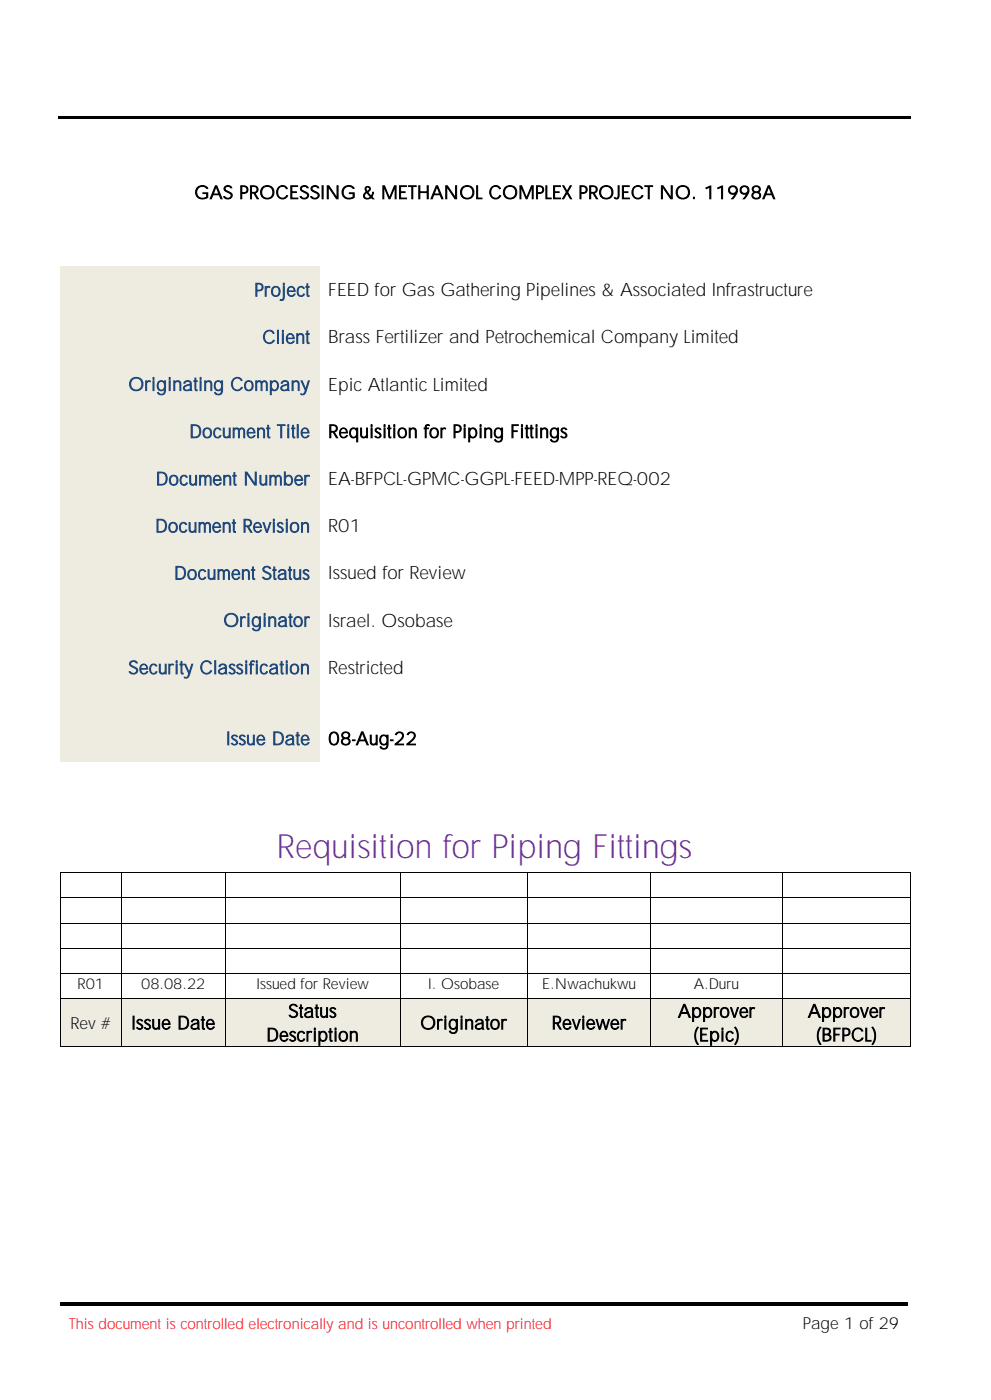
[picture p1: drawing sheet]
<svg xmlns="http://www.w3.org/2000/svg" width="210mm" height="297mm" viewBox="0 0 210 297" stroke-linecap="round" stroke-linejoin="round" font-family="sans-serif">
<defs><g id="words">
<text font-size="7.1" fill="#7030a0" x="58.6" y="181.7">Requisition for Piping Fittings</text>
<g font-size="3.9">
<text x="41.2" y="42.1">GAS PROCESSING &amp; METHANOL COMPLEX PROJECT NO. 11998A</text>
<text x="69.5" y="62.8">FEED for Gas Gathering Pipelines &amp; Associated Infrastructure</text>
<text x="69.5" y="72.8">Brass Fertilizer and Petrochemical Company Limited</text>
<text x="69.5" y="82.8">Epic Atlantic Limited</text>
<text x="69.5" y="92.8">Requisition for Piping Fittings</text>
<text x="69.5" y="102.8">EA-BFPCL-GPMC-GGPL-FEED-MPP-REQ-002</text>
<text x="69.5" y="112.8">R01</text>
<text x="69.5" y="122.8">Issued for Review</text>
<text x="69.5" y="132.8">Israel. Osobase</text>
<text x="69.5" y="142.8">Restricted</text>
<text x="69.5" y="157.8">08-Aug-22</text>
<text x="61.1" y="215.6">Status</text>
<text x="143.6" y="215.6">Approver</text>
<text x="171.1" y="215.6">Approver</text>
<text x="27.8" y="218.1">Issue Date</text>
<text x="56.4" y="220.6">Description</text>
<text x="89" y="218.1">Originator</text>
<text x="116.9" y="218.1">Reviewer</text>
<text x="146.8" y="220.6">(Epic)</text>
<text x="172.8" y="220.6">(BFPCL)</text>
</g>
<g font-size="3.9" fill="#1f497d">
<text x="53.9" y="62.8">Project</text>
<text x="55.6" y="72.8">Client</text>
<text x="27.2" y="82.8">Originating Company</text>
<text x="40.1" y="92.8">Document Title</text>
<text x="33" y="102.8">Document Number</text>
<text x="32.9" y="112.8">Document Revision</text>
<text x="36.9" y="122.8">Document Status</text>
<text x="47.3" y="132.8">Originator</text>
<text x="27.2" y="142.8">Security Classification</text>
<text x="47.9" y="157.8">Issue Date</text>
</g>
<g font-size="3.5">
<text x="14.9" y="218">Rev #</text>
<text x="170" y="281.6">Page 1 of 29</text>
</g>
<g font-size="3.2">
<text x="16.4" y="209.6">R01</text>
<text x="29.9" y="209.6">08.08.22</text>
<text x="54.3" y="209.6">Issued for Review</text>
<text x="90.7" y="209.6">I. Osobase</text>
<text x="114.8" y="209.6">E.Nwachukwu</text>
<text x="146.9" y="209.6">A.Duru</text>
</g>
<text font-size="3.2" fill="#f00" x="14.6" y="281.7">This document is controlled electronically and is uncontrolled when printed</text>
</g></defs>
<g fill="#000">
<path d="M12.4 24.6h60v.5h-60z" fill-rule="evenodd"/>
<path d="M72.2 24.6h.5v.5h-.5z" fill-rule="evenodd"/>
<path d="M72.7 24.6h59.5v.5h-59.5z" fill-rule="evenodd"/>
<path d="M131.9 24.6h.5v.5h-.5z" fill-rule="evenodd"/>
<path d="M132.4 24.6h60.4v.5h-60.4z" fill-rule="evenodd"/>
<path d="M12.7 275.8h139.9v.8h-139.9z" fill-rule="evenodd"/>
<path d="M152.6 275.8h.8v.8h-.8z" fill-rule="evenodd"/>
<path d="M153.4 275.8h39v.8h-39z" fill-rule="evenodd"/>
</g>
<g fill="#eeece1">
<path d="M12.7 56.4h54.9v10h-54.9z" fill-rule="evenodd"/>
<path d="M14.6 58.9h51.1v5h-51.1z" fill-rule="evenodd"/>
<path d="M12.7 66.4h54.9v10h-54.9z" fill-rule="evenodd"/>
<path d="M14.6 68.9h51.1v5h-51.1z" fill-rule="evenodd"/>
<path d="M12.7 76.4h54.9v10h-54.9z" fill-rule="evenodd"/>
<path d="M14.6 78.9h51.1v5h-51.1z" fill-rule="evenodd"/>
<path d="M12.7 86.4h54.9v10h-54.9z" fill-rule="evenodd"/>
<path d="M14.6 88.9h51.1v5h-51.1z" fill-rule="evenodd"/>
<path d="M12.7 96.4h54.9v10h-54.9z" fill-rule="evenodd"/>
<path d="M14.6 98.9h51.1v5h-51.1z" fill-rule="evenodd"/>
<path d="M12.7 106.4h54.9v10h-54.9z" fill-rule="evenodd"/>
<path d="M14.6 108.9h51.1v5h-51.1z" fill-rule="evenodd"/>
<path d="M12.7 116.4h54.9v10h-54.9z" fill-rule="evenodd"/>
<path d="M14.6 118.9h51.1v5h-51.1z" fill-rule="evenodd"/>
<path d="M12.7 126.4h54.9v10h-54.9z" fill-rule="evenodd"/>
<path d="M14.6 128.9h51.1v5h-51.1z" fill-rule="evenodd"/>
<path d="M12.7 136.4h54.9v10h-54.9z" fill-rule="evenodd"/>
<path d="M14.6 138.9h51.1v5.1h-51.1z" fill-rule="evenodd"/>
<path d="M12.7 146.4h54.9v5.1h-54.9z" fill-rule="evenodd"/>
<path d="M14.6 146.4h51.1v5.1h-51.1z" fill-rule="evenodd"/>
<path d="M12.7 151.5h54.9v10h-54.9z" fill-rule="evenodd"/>
<path d="M14.6 153.9h51.1v5.1h-51.1z" fill-rule="evenodd"/>
</g>
<g fill="#000">
<path d="M12.7 184.9h.2v.1h-.2z" fill-rule="evenodd"/>
<path d="M12.7 184.9h.2v.1h-.2z" fill-rule="evenodd"/>
<path d="M12.7 190.2h.2v.2h-.2z" fill-rule="evenodd"/>
<path d="M12.7 195.5h.2v.2h-.2z" fill-rule="evenodd"/>
<path d="M25.7 184.9h.1v.1h-.1z" fill-rule="evenodd"/>
<path d="M25.7 190.2h.1v.2h-.1z" fill-rule="evenodd"/>
<path d="M25.7 195.5h.1v.2h-.1z" fill-rule="evenodd"/>
<path d="M47.6 184.9h.2v.1h-.2z" fill-rule="evenodd"/>
<path d="M47.6 190.2h.2v.2h-.2z" fill-rule="evenodd"/>
<path d="M47.6 195.5h.2v.2h-.2z" fill-rule="evenodd"/>
<path d="M84.6 184.9h.2v.1h-.2z" fill-rule="evenodd"/>
<path d="M84.6 190.2h.2v.2h-.2z" fill-rule="evenodd"/>
<path d="M84.6 195.5h.2v.2h-.2z" fill-rule="evenodd"/>
<path d="M111.7 184.9h.2v.1h-.2z" fill-rule="evenodd"/>
<path d="M111.7 190.2h.2v.2h-.2z" fill-rule="evenodd"/>
<path d="M111.7 195.5h.2v.2h-.2z" fill-rule="evenodd"/>
<path d="M137.7 184.9h.1v.1h-.1z" fill-rule="evenodd"/>
<path d="M137.7 190.2h.1v.2h-.1z" fill-rule="evenodd"/>
<path d="M137.7 195.5h.1v.2h-.1z" fill-rule="evenodd"/>
<path d="M165.7 184.9h.2v.1h-.2z" fill-rule="evenodd"/>
<path d="M165.7 190.2h.2v.2h-.2z" fill-rule="evenodd"/>
<path d="M165.7 195.5h.2v.2h-.2z" fill-rule="evenodd"/>
<path d="M192.8 184.9h.2v.1h-.2z" fill-rule="evenodd"/>
<path d="M192.8 184.9h.2v.1h-.2z" fill-rule="evenodd"/>
<path d="M192.8 190.2h.2v.2h-.2z" fill-rule="evenodd"/>
<path d="M192.8 195.5h.2v.2h-.2z" fill-rule="evenodd"/>
<path d="M12.7 200.9h.2v.1h-.2z" fill-rule="evenodd"/>
<path d="M12.7 206.2h.2v.2h-.2z" fill-rule="evenodd"/>
<path d="M25.7 200.9h.1v.1h-.1z" fill-rule="evenodd"/>
<path d="M25.7 206.2h.1v.2h-.1z" fill-rule="evenodd"/>
<path d="M47.6 200.9h.2v.1h-.2z" fill-rule="evenodd"/>
<path d="M47.6 206.2h.2v.2h-.2z" fill-rule="evenodd"/>
<path d="M84.6 200.9h.2v.1h-.2z" fill-rule="evenodd"/>
<path d="M84.6 206.2h.2v.2h-.2z" fill-rule="evenodd"/>
<path d="M111.7 200.9h.2v.1h-.2z" fill-rule="evenodd"/>
<path d="M111.7 206.2h.2v.2h-.2z" fill-rule="evenodd"/>
<path d="M137.7 200.9h.1v.1h-.1z" fill-rule="evenodd"/>
<path d="M137.7 206.2h.1v.2h-.1z" fill-rule="evenodd"/>
<path d="M165.7 200.9h.2v.1h-.2z" fill-rule="evenodd"/>
<path d="M165.7 206.2h.2v.2h-.2z" fill-rule="evenodd"/>
<path d="M192.8 200.9h.2v.1h-.2z" fill-rule="evenodd"/>
<path d="M192.8 206.2h.2v.2h-.2z" fill-rule="evenodd"/>
</g>
<g fill="none" stroke="#000" stroke-width=".21">
<path d="M12.8 185v5.2M12.8 190.4v5.1M12.8 195.7v5.2M12.9 184.9h12.8M12.9 190.3h12.8M12.9 195.6h12.8M25.7 185v5.2M25.7 190.4v5.1M25.7 195.7v5.2M25.8 184.9h21.8M25.8 190.3h21.8M25.8 195.6h21.8"/>
<path d="M47.7 185v5.2M47.7 190.4v5.1M47.7 195.7v5.2M47.8 184.9h36.8M47.8 190.3h36.8M47.8 195.6h36.8M84.7 185v5.2M84.7 190.4v5.1M84.7 195.7v5.2M84.8 184.9h26.9M84.8 190.3h26.9M84.8 195.6h26.9"/>
<path d="M111.8 185v5.2M111.8 190.4v5.1M111.8 195.7v5.2M111.9 184.9h25.8M111.9 190.3h25.8M111.9 195.6h25.8M137.7 185v5.2M137.7 190.4v5.1M137.7 195.7v5.2M137.8 184.9h27.9M137.8 190.3h27.9M137.8 195.6h27.9"/>
<path d="M165.8 185v5.2M165.8 190.4v5.1M165.8 195.7v5.2M165.9 184.9h26.9M165.9 190.3h26.9M165.9 195.6h26.9M192.9 185v5.2M192.9 190.4v5.1M192.9 195.7v5.2M12.8 201v5.2M12.8 206.4v5.1M12.9 200.9h12.8"/>
<path d="M12.9 206.3h12.8M25.7 201v5.2M25.7 206.4v5.1M25.8 200.9h21.8M25.8 206.3h21.8M47.7 201v5.2M47.7 206.4v5.1M47.8 200.9h36.8M47.8 206.3h36.8M84.7 201v5.2M84.7 206.4v5.1M84.8 200.9h26.9"/>
<path d="M84.8 206.3h26.9M111.8 201v5.2M111.8 206.4v5.1M111.9 200.9h25.8M111.9 206.3h25.8M137.7 201v5.2M137.7 206.4v5.1M137.8 200.9h27.9M137.8 206.3h27.9M165.8 201v5.2M165.8 206.4v5.1M165.9 200.9h26.9"/>
<path d="M165.9 206.3h26.9M192.9 201v5.2M192.9 206.4v5.1"/>
</g>
<g fill="#eeece1">
<path d="M12.9 211.7h12.8v10.1h-12.8z" fill-rule="evenodd"/>
<path d="M14.7 214.5h9.1v4.5h-9.1z" fill-rule="evenodd"/>
<path d="M25.8 211.7h21.8v10.1h-21.8z" fill-rule="evenodd"/>
<path d="M27.7 214.2h18.1v5h-18.1z" fill-rule="evenodd"/>
<path d="M47.8 211.7h36.8v10.1h-36.8z" fill-rule="evenodd"/>
<path d="M49.6 211.7h33.2v5h-33.2z" fill-rule="evenodd"/>
<path d="M49.6 216.7h33.2v5.1h-33.2z" fill-rule="evenodd"/>
<path d="M84.8 211.7h26.9v10.1h-26.9z" fill-rule="evenodd"/>
<path d="M86.6 214.2h23.3v5h-23.3z" fill-rule="evenodd"/>
<path d="M111.9 211.7h25.8v10.1h-25.8z" fill-rule="evenodd"/>
<path d="M113.7 214.2h22.1v5h-22.1z" fill-rule="evenodd"/>
<path d="M137.8 211.7h27.9v10.1h-27.9z" fill-rule="evenodd"/>
<path d="M139.7 211.7h24.2v5h-24.2z" fill-rule="evenodd"/>
<path d="M139.7 216.7h24.2v5.1h-24.2z" fill-rule="evenodd"/>
<path d="M165.9 211.7h26.9v10.1h-26.9z" fill-rule="evenodd"/>
<path d="M167.7 211.7h23.3v5h-23.3z" fill-rule="evenodd"/>
<path d="M167.7 216.7h23.3v5.1h-23.3z" fill-rule="evenodd"/>
</g>
<g fill="#000">
<path d="M12.7 211.5h.2v.2h-.2z" fill-rule="evenodd"/>
<path d="M25.7 211.5h.1v.2h-.1z" fill-rule="evenodd"/>
<path d="M47.6 211.5h.2v.2h-.2z" fill-rule="evenodd"/>
<path d="M84.6 211.5h.2v.2h-.2z" fill-rule="evenodd"/>
<path d="M111.7 211.5h.2v.2h-.2z" fill-rule="evenodd"/>
<path d="M137.7 211.5h.1v.2h-.1z" fill-rule="evenodd"/>
<path d="M165.7 211.5h.2v.2h-.2z" fill-rule="evenodd"/>
<path d="M192.8 211.5h.2v.2h-.2z" fill-rule="evenodd"/>
<path d="M12.7 221.8h.2v.1h-.2z" fill-rule="evenodd"/>
<path d="M12.7 221.8h.2v.1h-.2z" fill-rule="evenodd"/>
<path d="M25.7 221.8h.1v.1h-.1z" fill-rule="evenodd"/>
<path d="M47.6 221.8h.2v.1h-.2z" fill-rule="evenodd"/>
<path d="M84.6 221.8h.2v.1h-.2z" fill-rule="evenodd"/>
<path d="M111.7 221.8h.2v.1h-.2z" fill-rule="evenodd"/>
<path d="M137.7 221.8h.1v.1h-.1z" fill-rule="evenodd"/>
<path d="M165.7 221.8h.2v.1h-.2z" fill-rule="evenodd"/>
<path d="M192.8 221.8h.2v.1h-.2z" fill-rule="evenodd"/>
<path d="M192.8 221.8h.2v.1h-.2z" fill-rule="evenodd"/>
</g>
<g fill="none" stroke="#000" stroke-width=".21">
<path d="M12.8 211.7v10.1M12.9 211.6h12.8M25.7 211.7v10.1M25.8 211.6h21.8M47.7 211.7v10.1M47.8 211.6h36.8M84.7 211.7v10.1M84.8 211.6h26.9M111.8 211.7v10.1M111.9 211.6h25.8M137.7 211.7v10.1M137.8 211.6h27.9"/>
<path d="M165.8 211.7v10.1M165.9 211.6h26.9M192.9 211.7v10.1M12.9 221.9h12.8M25.8 221.9h21.8M47.8 221.9h36.8M84.8 221.9h26.9M111.9 221.9h25.8M137.8 221.9h27.9M165.9 221.9h26.9"/>
</g>
<use href="#words"/>
</svg>
